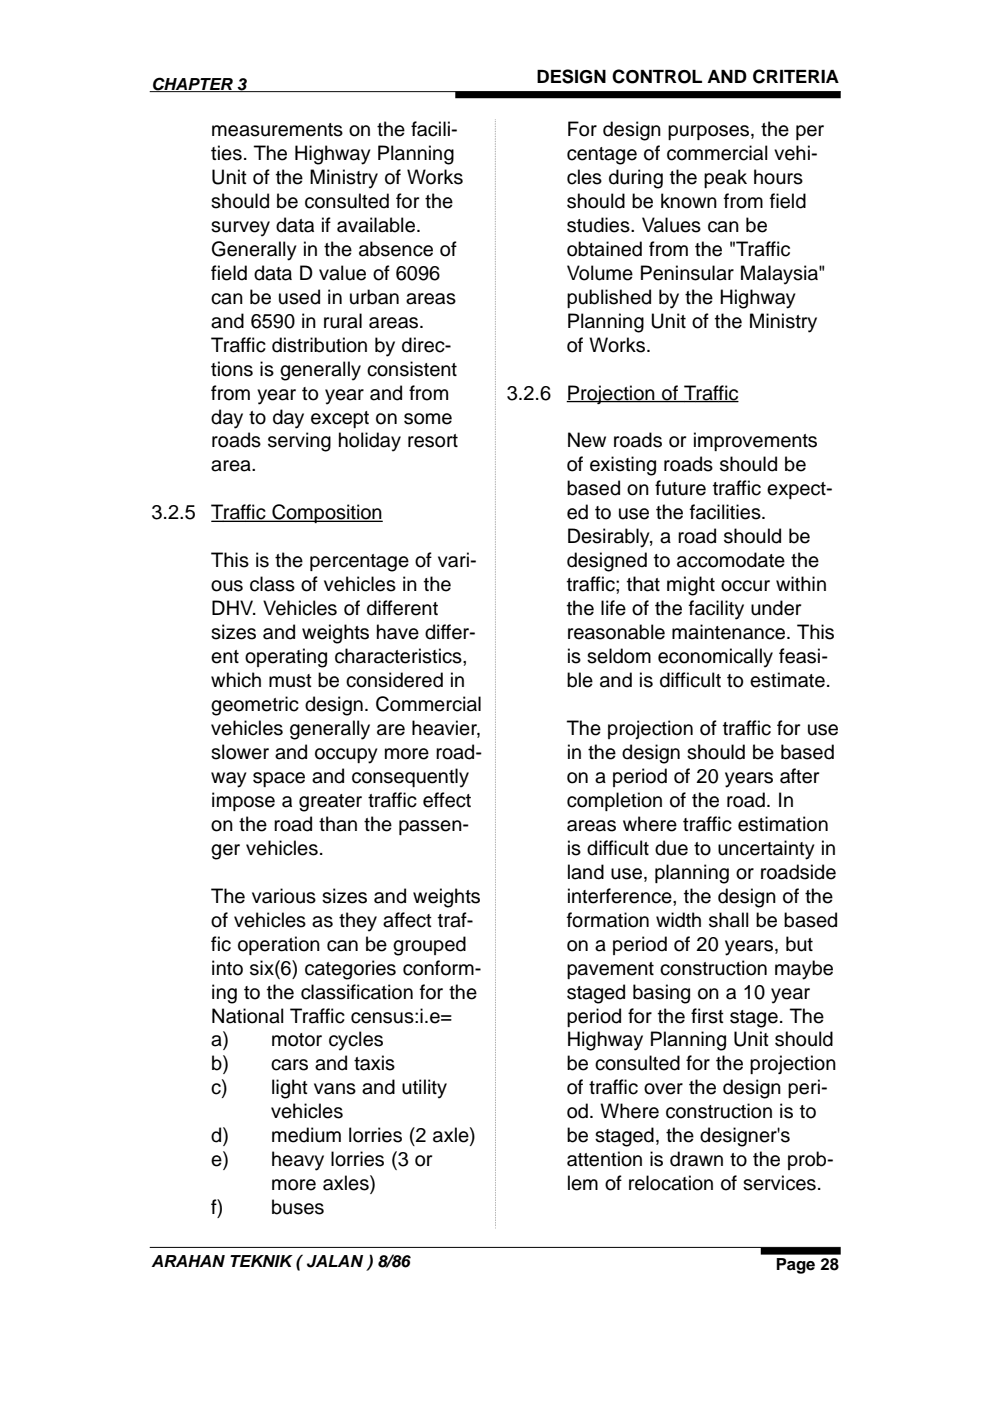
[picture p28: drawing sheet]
<svg xmlns="http://www.w3.org/2000/svg" width="210mm" height="297mm" viewBox="0 0 210 297" stroke-linecap="round" stroke-linejoin="round" font-family="sans-serif">
<defs><g id="words">
<g font-size="4.2">
<text x="44.8" y="28.8">measurements on the facili-</text>
<text x="120.2" y="28.8">For design purposes, the per</text>
<text x="44.8" y="33.9">ties. The Highway Planning</text>
<text x="120.2" y="33.9">centage of commercial vehi-</text>
<text x="44.8" y="39">Unit of the Ministry of Works</text>
<text x="120.2" y="39">cles during the peak hours</text>
<text x="44.8" y="44.1">should be consulted for the</text>
<text x="120.2" y="44.1">should be known from field</text>
<text x="44.8" y="49.2">survey data if available.</text>
<text x="120.2" y="49.2">studies. Values can be</text>
<text x="44.8" y="54.2">Generally in the absence of</text>
<text x="44.8" y="59.3">field data D value of 6096</text>
<text x="120.2" y="54.2">obtained from the &quot;Traffic</text>
<text x="120.2" y="59.3">Volume Peninsular Malaysia&quot;</text>
<text x="44.8" y="64.4">can be used in urban areas</text>
<text x="120.2" y="64.4">published by the Highway</text>
<text x="44.8" y="69.5">and 6590 in rural areas.</text>
<text x="120.2" y="69.5">Planning Unit of the Ministry</text>
<text x="44.8" y="74.6">Traffic distribution by direc-</text>
<text x="120.2" y="74.6">of Works.</text>
<text x="44.8" y="79.6">tions is generally consistent</text>
<text x="44.8" y="84.7">from year to year and from</text>
<text x="44.8" y="89.8">day to day except on some</text>
<text x="107.5" y="84.7">3.2.6</text>
<text x="120.2" y="84.7">Projection of Traffic</text>
<text x="44.8" y="94.9">roads serving holiday resort</text>
<text x="120.2" y="94.9">New roads or improvements</text>
<text x="44.8" y="100">area.</text>
<text x="120.2" y="100">of existing roads should be</text>
<text x="120.2" y="105">based on future traffic expect-</text>
<text x="32.1" y="110.1">3.2.5</text>
<text x="44.8" y="110.1">Traffic Composition</text>
<text x="120.2" y="110.1">ed to use the facilities.</text>
<text x="120.2" y="115.2">Desirably, a road should be</text>
<text x="44.8" y="120.3">This is the percentage of vari-</text>
<text x="44.8" y="125.4">ous class of vehicles in the</text>
<text x="120.2" y="120.3">designed to accomodate the</text>
<text x="120.2" y="125.4">traffic; that might occur within</text>
<text x="44.8" y="130.4">DHV. Vehicles of different</text>
<text x="120.2" y="130.4">the life of the facility under</text>
<text x="44.8" y="135.5">sizes and weights have differ-</text>
<text x="120.2" y="135.5">reasonable maintenance. This</text>
<text x="44.8" y="140.6">ent operating characteristics,</text>
<text x="120.2" y="140.6">is seldom economically feasi-</text>
<text x="44.8" y="145.7">which must be considered in</text>
<text x="120.2" y="145.7">ble and is difficult to estimate.</text>
<text x="44.8" y="150.8">geometric design. Commercial</text>
<text x="44.8" y="155.8">vehicles generally are heavier,</text>
<text x="120.2" y="155.8">The projection of traffic for use</text>
<text x="44.8" y="160.9">slower and occupy more road-</text>
<text x="120.2" y="160.9">in the design should be based</text>
<text x="44.8" y="166">way space and consequently</text>
<text x="120.2" y="166">on a period of 20 years after</text>
<text x="44.8" y="171.1">impose a greater traffic effect</text>
<text x="120.2" y="171.1">completion of the road. In</text>
<text x="44.8" y="176.2">on the road than the passen-</text>
<text x="120.2" y="176.2">areas where traffic estimation</text>
<text x="44.8" y="181.2">ger vehicles.</text>
<text x="120.2" y="181.2">is difficult due to uncertainty in</text>
<text x="44.8" y="191.4">The various sizes and weights</text>
<text x="120.2" y="186.3">land use, planning or roadside</text>
<text x="120.2" y="191.4">interference, the design of the</text>
<text x="44.8" y="196.5">of vehicles as they affect traf-</text>
<text x="120.2" y="196.5">formation width shall be based</text>
<text x="44.8" y="201.6">fic operation can be grouped</text>
<text x="120.2" y="201.6">on a period of 20 years, but</text>
<text x="44.8" y="206.6">into six(6) categories conform-</text>
<text x="120.2" y="206.6">pavement construction maybe</text>
<text x="44.8" y="211.7">ing to the classification for the</text>
<text x="120.2" y="211.7">staged basing on a 10 year</text>
<text x="44.8" y="216.8">National Traffic census:i.e=</text>
<text x="44.8" y="221.9">a)</text>
<text x="57.5" y="221.9">motor cycles</text>
<text x="120.2" y="216.8">period for the first stage. The</text>
<text x="120.2" y="221.9">Highway Planning Unit should</text>
<text x="44.8" y="227">b)</text>
<text x="57.5" y="227">cars and taxis</text>
<text x="120.2" y="227">be consulted for the projection</text>
<text x="44.8" y="232">c)</text>
<text x="57.5" y="232">light vans and utility</text>
<text x="120.2" y="232">of traffic over the design peri-</text>
<text x="57.5" y="237.1">vehicles</text>
<text x="120.2" y="237.1">od. Where construction is to</text>
<text x="44.8" y="242.2">d)</text>
<text x="57.5" y="242.2">medium lorries (2 axle)</text>
<text x="120.2" y="242.2">be staged, the designer's</text>
<text x="44.8" y="247.3">e)</text>
<text x="57.5" y="247.3">heavy lorries (3 or</text>
<text x="120.2" y="247.3">attention is drawn to the prob-</text>
<text x="44.8" y="257.4">f)</text>
<text x="57.5" y="252.4">more axles)</text>
<text x="57.5" y="257.4">buses</text>
<text x="120.2" y="252.4">lem of relocation of services.</text>
</g>
<text font-size="3.9" x="113.8" y="17.7">DESIGN CONTROL AND CRITERIA</text>
<g font-size="3.5">
<text x="32.1" y="19">CHAPTER 3</text>
<text x="32.1" y="268.7">ARAHAN TEKNIK ( JALAN ) 8/86</text>
<text x="164.5" y="269.2">Page 28</text>
</g>
</g></defs>
<path d="M31.7 19.4h146.6M31.7 264.5h146.5" fill="none" stroke="#000" stroke-width=".21"/>
<path d="M96.5 20.1h81.8M161.3 265.3h17" fill="none" stroke="#000" stroke-width="1.4" stroke-linecap="butt"/>
<path d="M31.7 265.7h99.2v5.9h-99.2z" fill="#fff"/>
<path d="M105 25.4l.1 234.8" fill="none" stroke="#808080" stroke-width=".21" stroke-dasharray="0 .4"/>
<g fill="#808080">
<circle cx="105" cy="25.4" r=".09"/>
<circle cx="105.1" cy="260.4" r=".09"/>
</g>
<path d="M31.7 25.4h71.2v234.9h-71.2z" fill="#fff"/>
<path d="M44.8 110.5h36.4" fill="none" stroke="#000" stroke-width=".28"/>
<path d="M107.1 25.4h71.2v234.9h-71.2z" fill="#fff"/>
<path d="M120.2 85.1h36.4" fill="none" stroke="#000" stroke-width=".28"/>
<use href="#words"/>
</svg>
